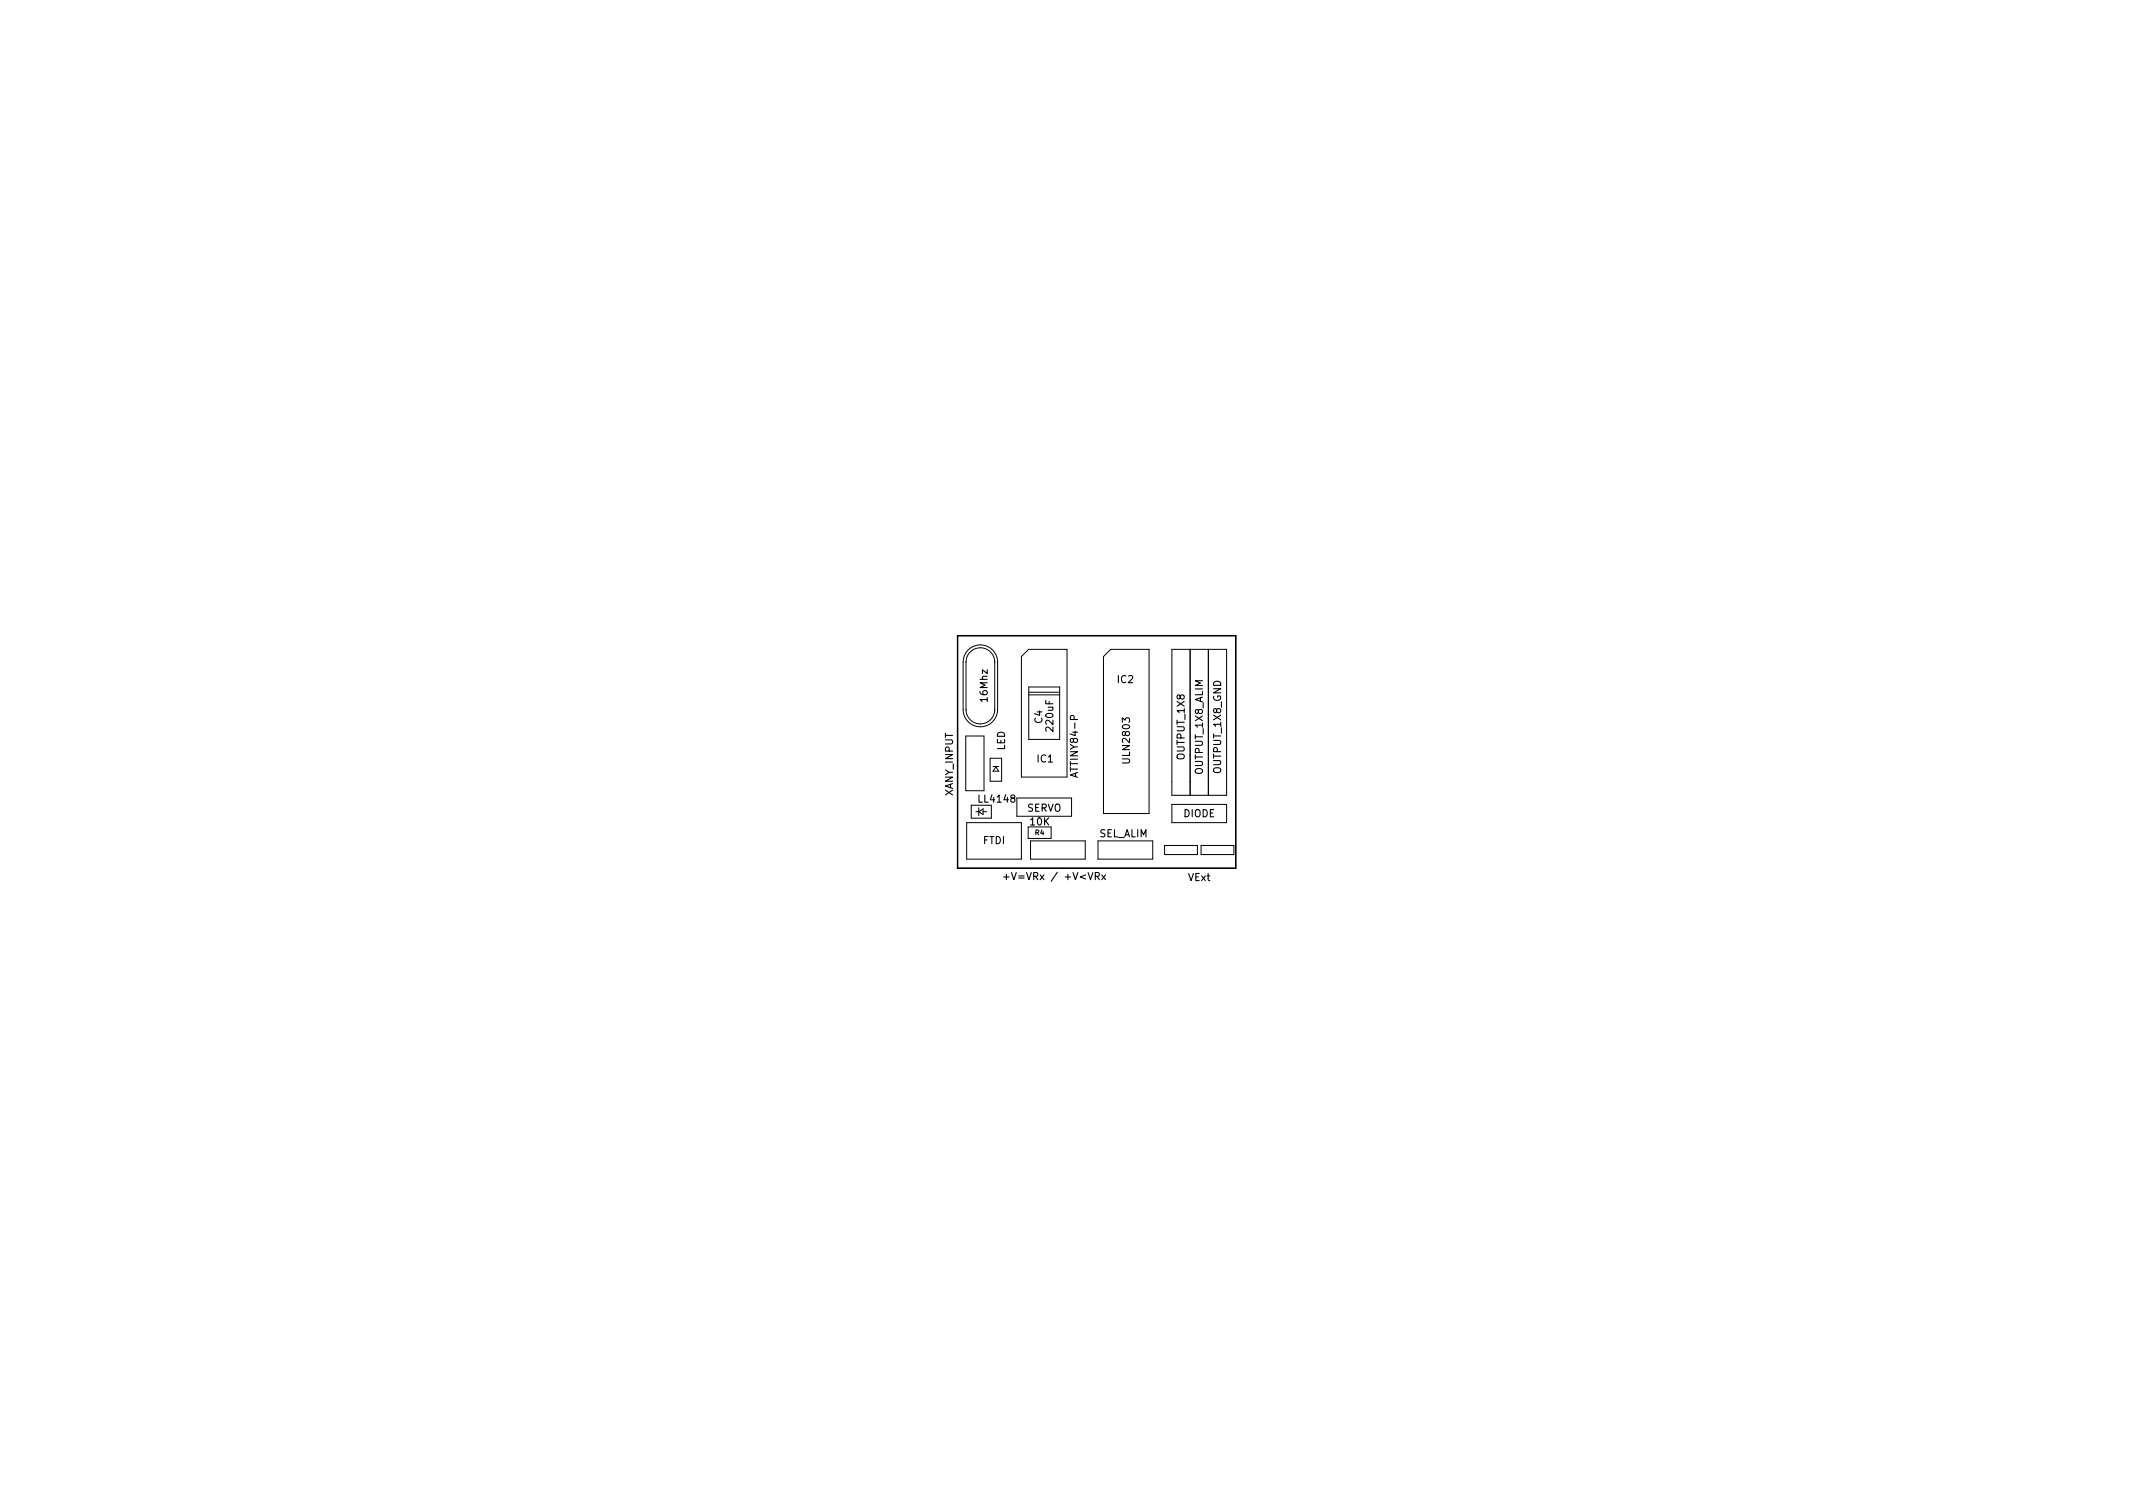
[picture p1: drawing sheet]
<svg xmlns="http://www.w3.org/2000/svg" width="297mm" height="210mm" viewBox="0 0 297 210" stroke-linecap="round" stroke-linejoin="round" font-family="sans-serif">
<defs><g id="words">
<g font-size="1.4">
<text x="155.6" y="95.1">IC2</text>
<text x="137.5" y="97.6" transform="rotate(-90 137.5 97.6)">16Mhz</text>
<text x="145.2" y="100.7" transform="rotate(-90 145.2 100.7)">C4</text>
<text x="146.7" y="101.7" transform="rotate(-90 146.7 101.7)">220uF</text>
<text x="139.9" y="104.5" transform="rotate(-90 139.9 104.5)">LED</text>
<text x="144.5" y="106.2">IC1</text>
<text x="150.1" y="107.9" transform="rotate(-90 150.1 107.9)">ATTINY84-P</text>
<text x="157.3" y="106.1" transform="rotate(-90 157.3 106.1)">ULN2803</text>
<text x="165" y="105.7" transform="rotate(-90 165 105.7)">OUTPUT_1X8</text>
<text x="167.5" y="107.8" transform="rotate(-90 167.5 107.8)">OUTPUT_1X8_ALIM</text>
<text x="170" y="107.6" transform="rotate(-90 170 107.6)">OUTPUT_1X8_GND</text>
<text x="132.7" y="110.8" transform="rotate(-90 132.7 110.8)">XANY_INPUT</text>
<text x="136.4" y="111.7">LL4148</text>
<text x="143" y="113">SERVO</text>
<text x="164.8" y="113.8">DIODE</text>
<text x="136.9" y="117.5">FTDI</text>
<text x="143.5" y="114.9">10K</text>
<text x="153" y="116.6">SEL_ALIM</text>
<text x="141" y="122.5">+V=VRx / +V&lt;VRx</text>
<text x="165.5" y="122.7">VExt</text>
</g>
<text font-size="1" x="144.2" y="116.3">R4</text>
</g></defs>
<path d="M133.3 88.5h38.8v32.4h-38.8z" fill="none" stroke="#000" stroke-width=".2"/>
<path d="M133.3 88.5h38.8v32.4h-38.8zM139.8 122.1h.7M140.1 121.7v.8M153.4 121.8l.6 .7M154 121.8l-.6 .7" fill="none" stroke="#000" stroke-width=".15"/>
<g fill="none" stroke="#000" stroke-width=".14">
<path d="M134.5 98.8a2 2 0 0 0 2 2 2 2 0 0 0 2-2M134.5 92.2a2 2 0 0 1 2-2 2 2 0 0 1 2 2M134.5 92.1v6.8M134.8 90.5a2.4 2.4 0 0 1 2.6-.5 2.4 2.4 0 0 1 1.5 2.2v6.6a2.4 2.4 0 0 1-2.4 2.4 2.4 2.4 0 0 1-2.4-2.4v-6.6a2.4 2.4 0 0 1 .7-1.7zM138.5 92.1v6.8M143.2 90.4h5.4v17.8h-6.4v-16.8zM143.3 95.7h4.3v7.3h-4.3zM143.3 96.4h4.3M143.3 96.8h4.3M154.7 90.4h5.3v22.9h-6.3v-21.9zM163.2 90.4h7.6v20.3h-7.6zM165.7 90.4v20.3"/>
<path d="M168.3 90.4v20.3M134.5 102.5h2.5v7.6h-2.5zM134.6 114.5h7.6v5.1h-7.6zM135.3 112.1h2.8v1.8h-2.8zM135.9 113h.4M136.3 113l.6-.4v.8zM136.3 112.5v1.1M136.9 113h.5M137.9 105.6h1.6v3.2h-1.6zM138.3 106.7h.8M138.7 106.8l.4 .6h-.8zM141.6 111.1h7.6v2.6h-7.6z"/>
<path d="M143.2 115.1h3.2v1.6h-3.2zM143.5 117.1h7.6v2.5h-7.6zM152.9 117.1h7.6v2.5h-7.6zM162.2 117.7h4.6v1.3h-4.6zM163.2 112h7.6v2.5h-7.6zM167.3 117.7h4.5v1.3h-4.5z"/>
</g>
<use href="#words"/>
</svg>
